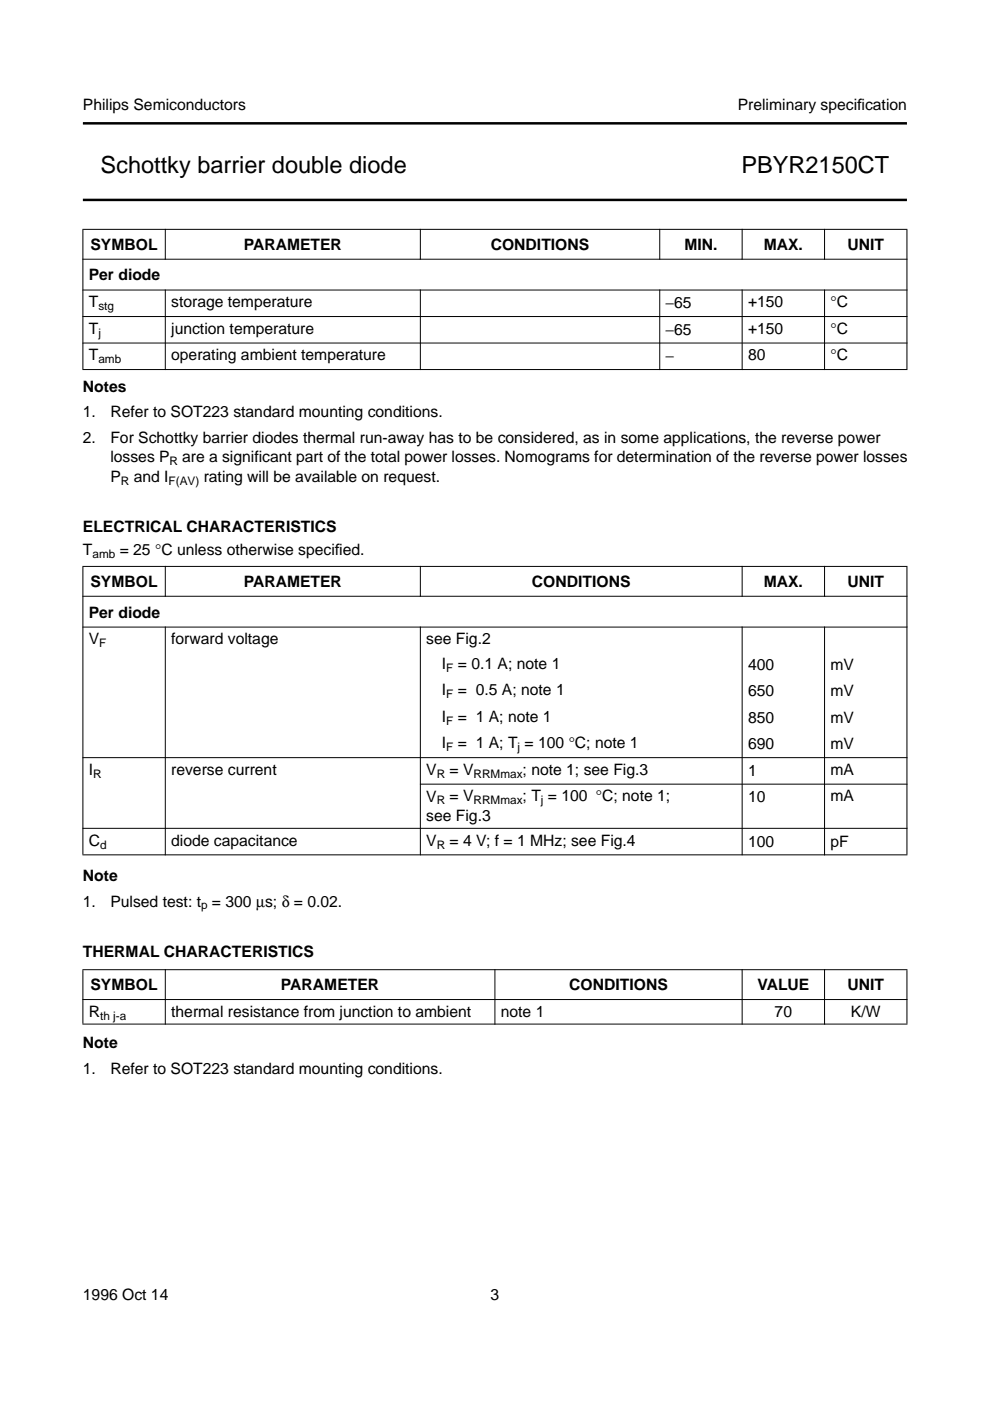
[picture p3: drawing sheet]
<svg xmlns="http://www.w3.org/2000/svg" width="210mm" height="297mm" viewBox="0 0 210 297" stroke-linecap="round" stroke-linejoin="round" font-family="sans-serif">
<defs><g id="words">
<g font-size="5">
<text x="21.3" y="36.6">Schottky barrier double diode</text>
<text x="157.3" y="36.6">PBYR2150CT</text>
</g>
<g font-size="3.3">
<text x="17.6" y="23.4">Philips Semiconductors</text>
<text x="156.5" y="23.4">Preliminary specif</text>
<text x="181.9" y="23.4">ication</text>
<text x="19.2" y="52.9">SYMBOL</text>
<text x="51.7" y="52.9">PARAMETER</text>
<text x="104.1" y="52.9">CONDITIONS</text>
<text x="145.2" y="52.9">MIN.</text>
<text x="162" y="52.9">MAX.</text>
<text x="179.8" y="52.9">UNIT</text>
<text x="18.8" y="59.5">Per diode</text>
<text x="18.8" y="65.2">T</text>
<text x="36.3" y="65.2">storage temperature</text>
<text x="141.2" y="65.4">−65</text>
<text x="158.7" y="65.2">+150</text>
<text x="176.2" y="65.2">°C</text>
<text x="18.8" y="70.8">T</text>
<text x="36.3" y="70.8">junction temperature</text>
<text x="141.2" y="71">−65</text>
<text x="158.7" y="70.8">+150</text>
<text x="176.2" y="70.8">°C</text>
<text x="18.8" y="76.4">T</text>
<text x="36.3" y="76.4">operating ambient temperature</text>
<text x="141.2" y="76.6">−</text>
<text x="158.7" y="76.4">80</text>
<text x="176.2" y="76.4">°C</text>
<text x="17.6" y="83.1">Notes</text>
<text x="17.6" y="88.5">1.</text>
<text x="23.4" y="88.5">Refer to SOT223 standard mounting conditions.</text>
<text x="17.6" y="93.9">2.</text>
<text x="23.4" y="93.9">For Schottky barrier diodes thermal run-away has to be considered, as in some applications, the reverse power</text>
<text x="23.4" y="98.1">losses P</text>
<text x="38.7" y="98.1">are a significant part of the total power losses. Nomograms for determination of the reverse power losses</text>
<text x="23.4" y="102.2">P</text>
<text x="28.4" y="102.2">and I</text>
<text x="43.2" y="102.2">rating will be available on request.</text>
<text x="17.6" y="112.8">ELECTRICAL CHARACTERISTICS</text>
<text x="17.6" y="117.6">T</text>
<text x="25.4" y="117.6">= 25 °C unless otherwise specif</text>
<text x="71.1" y="117.6">ied.</text>
<text x="19.2" y="124.4">SYMBOL</text>
<text x="51.7" y="124.4">PARAMETER</text>
<text x="112.9" y="124.4">CONDITIONS</text>
<text x="162" y="124.4">MAX.</text>
<text x="179.8" y="124.4">UNIT</text>
<text x="18.8" y="130.9">Per diode</text>
<text x="18.8" y="136.6">V</text>
<text x="36.3" y="136.6">forward voltage</text>
<text x="90.4" y="136.6">see Fig.2</text>
<text x="93.8" y="141.8">I</text>
<text x="97.1" y="141.8">= 0.1 A; note 1</text>
<text x="158.7" y="142">400</text>
<text x="176.2" y="142">mV</text>
<text x="93.8" y="147.5">I</text>
<text x="97.1" y="147.5">= 0.5 A; note 1</text>
<text x="158.7" y="147.7">650</text>
<text x="176.2" y="147.7">mV</text>
<text x="93.8" y="153.1">I</text>
<text x="97.1" y="153.1">= 1 A; note 1</text>
<text x="158.7" y="153.3">850</text>
<text x="176.2" y="153.3">mV</text>
<text x="93.8" y="158.7">I</text>
<text x="97.1" y="158.7">= 1 A; T = 100 °C; note 1</text>
<text x="158.7" y="158.9">690</text>
<text x="176.2" y="158.9">mV</text>
<text x="18.8" y="164.3">I</text>
<text x="36.3" y="164.3">reverse current</text>
<text x="90.4" y="164.3">V</text>
<text x="95.4" y="164.3">= V</text>
<text x="110.9" y="164.3">; note 1; see Fig.3</text>
<text x="158.7" y="164.5">1</text>
<text x="176.2" y="164.3">mA</text>
<text x="90.4" y="169.9">V</text>
<text x="95.4" y="169.9">= V</text>
<text x="110.9" y="169.9">; T = 100 °C; note 1;</text>
<text x="158.7" y="170.1">10</text>
<text x="176.2" y="169.9">mA</text>
<text x="18.8" y="179.3">C</text>
<text x="36.3" y="179.3">diode capacitance</text>
<text x="90.4" y="174.1">see Fig.3</text>
<text x="90.4" y="179.3">V</text>
<text x="95.4" y="179.3">= 4 V; f = 1 MHz; see Fig.4</text>
<text x="158.7" y="179.5">100</text>
<text x="176.2" y="179.5">pF</text>
<text x="17.6" y="186.8">Note</text>
<text x="17.6" y="192.2">1.</text>
<text x="23.4" y="192.2">Pulsed test: t = 300 µs; δ = 0.02.</text>
<text x="17.6" y="202.8">THERMAL CHARACTERISTICS</text>
<text x="19.2" y="209.9">SYMBOL</text>
<text x="59.6" y="209.9">PARAMETER</text>
<text x="120.8" y="209.9">CONDITIONS</text>
<text x="160.7" y="209.9">VALUE</text>
<text x="179.8" y="209.9">UNIT</text>
<text x="18.8" y="215.6">R</text>
<text x="36.3" y="215.6">thermal resistance from junction to ambient</text>
<text x="106.3" y="215.6">note 1</text>
<text x="164.3" y="215.6">70</text>
<text x="180.5" y="215.6">K/W</text>
<text x="17.6" y="222.3">Note</text>
<text x="17.6" y="227.7">1.</text>
<text x="23.4" y="227.7">Refer to SOT223 standard mounting conditions.</text>
<text x="17.6" y="275.6">1996 Oct 14</text>
<text x="104.1" y="275.6">3</text>
</g>
<g font-size="2.5">
<text x="20.9" y="65.8">stg</text>
<text x="20.9" y="71.4">j</text>
<text x="20.9" y="77">amb</text>
<text x="36" y="98.7">R</text>
<text x="25.6" y="102.8">R</text>
<text x="35.8" y="102.8">F(AV)</text>
<text x="19.6" y="118.2">amb</text>
<text x="21.1" y="137.2">F</text>
<text x="94.7" y="142.4">F</text>
<text x="94.7" y="148.1">F</text>
<text x="94.7" y="153.7">F</text>
<text x="94.7" y="159.3">F</text>
<text x="109.8" y="159.3">j</text>
<text x="19.8" y="164.9">R</text>
<text x="92.7" y="164.9">R</text>
<text x="100.5" y="164.9">RRMmax</text>
<text x="92.7" y="170.5">R</text>
<text x="100.5" y="170.5">RRMmax</text>
<text x="114.8" y="170.5">j</text>
<text x="21.2" y="179.9">d</text>
<text x="92.7" y="179.9">R</text>
<text x="42.7" y="192.8">p</text>
<text x="21.2" y="216.2">th j-a</text>
</g>
</g></defs>
<path d="M17.6 26.2h174.8M17.6 42.4h174.8" fill="none" stroke="#000" stroke-width=".53"/>
<g fill="#000" stroke="#000" stroke-width=".21">
<path d="M35.1 48.5v6.6zM89.2 48.5v6.6zM140 48.5v6.6zM157.5 48.5v6.6zM174.9 48.5v6.6zM17.5 48.6h175zM17.5 55h175zM17.6 48.7v29.5zM35.1 61.4v17.1zM89.2 61.4v17.1zM140 61.4v17.1zM157.5 61.4v17.1z"/>
<path d="M174.9 61.4v17.1zM192.4 48.7v29.5zM17.5 61.5h175zM17.5 67.1h175zM17.5 72.7h175zM17.5 78.4h175zM35.1 120v6.5zM89.2 120v6.5zM157.5 120v6.5zM174.9 120v6.5zM17.5 120.1h175zM17.5 126.4h175z"/>
<path d="M17.5 133h175zM17.5 160.6h175zM89.1 166.3h103.4zM17.5 175.6h175zM17.6 120.2v60.9zM35.1 132.9v48.4zM89.2 132.9v48.4zM157.5 132.9v48.4zM174.9 132.9v48.4zM192.4 120.2v60.9zM17.5 181.2h175zM17.6 205.7v11.3z"/>
<path d="M35.1 205.5v11.7zM105 205.5v11.7zM157.5 205.5v11.7zM174.9 205.5v11.7zM192.4 205.7v11.3zM17.5 205.6h175zM17.5 211.9h175zM17.5 217.1h175z"/>
</g>
<use href="#words"/>
</svg>
